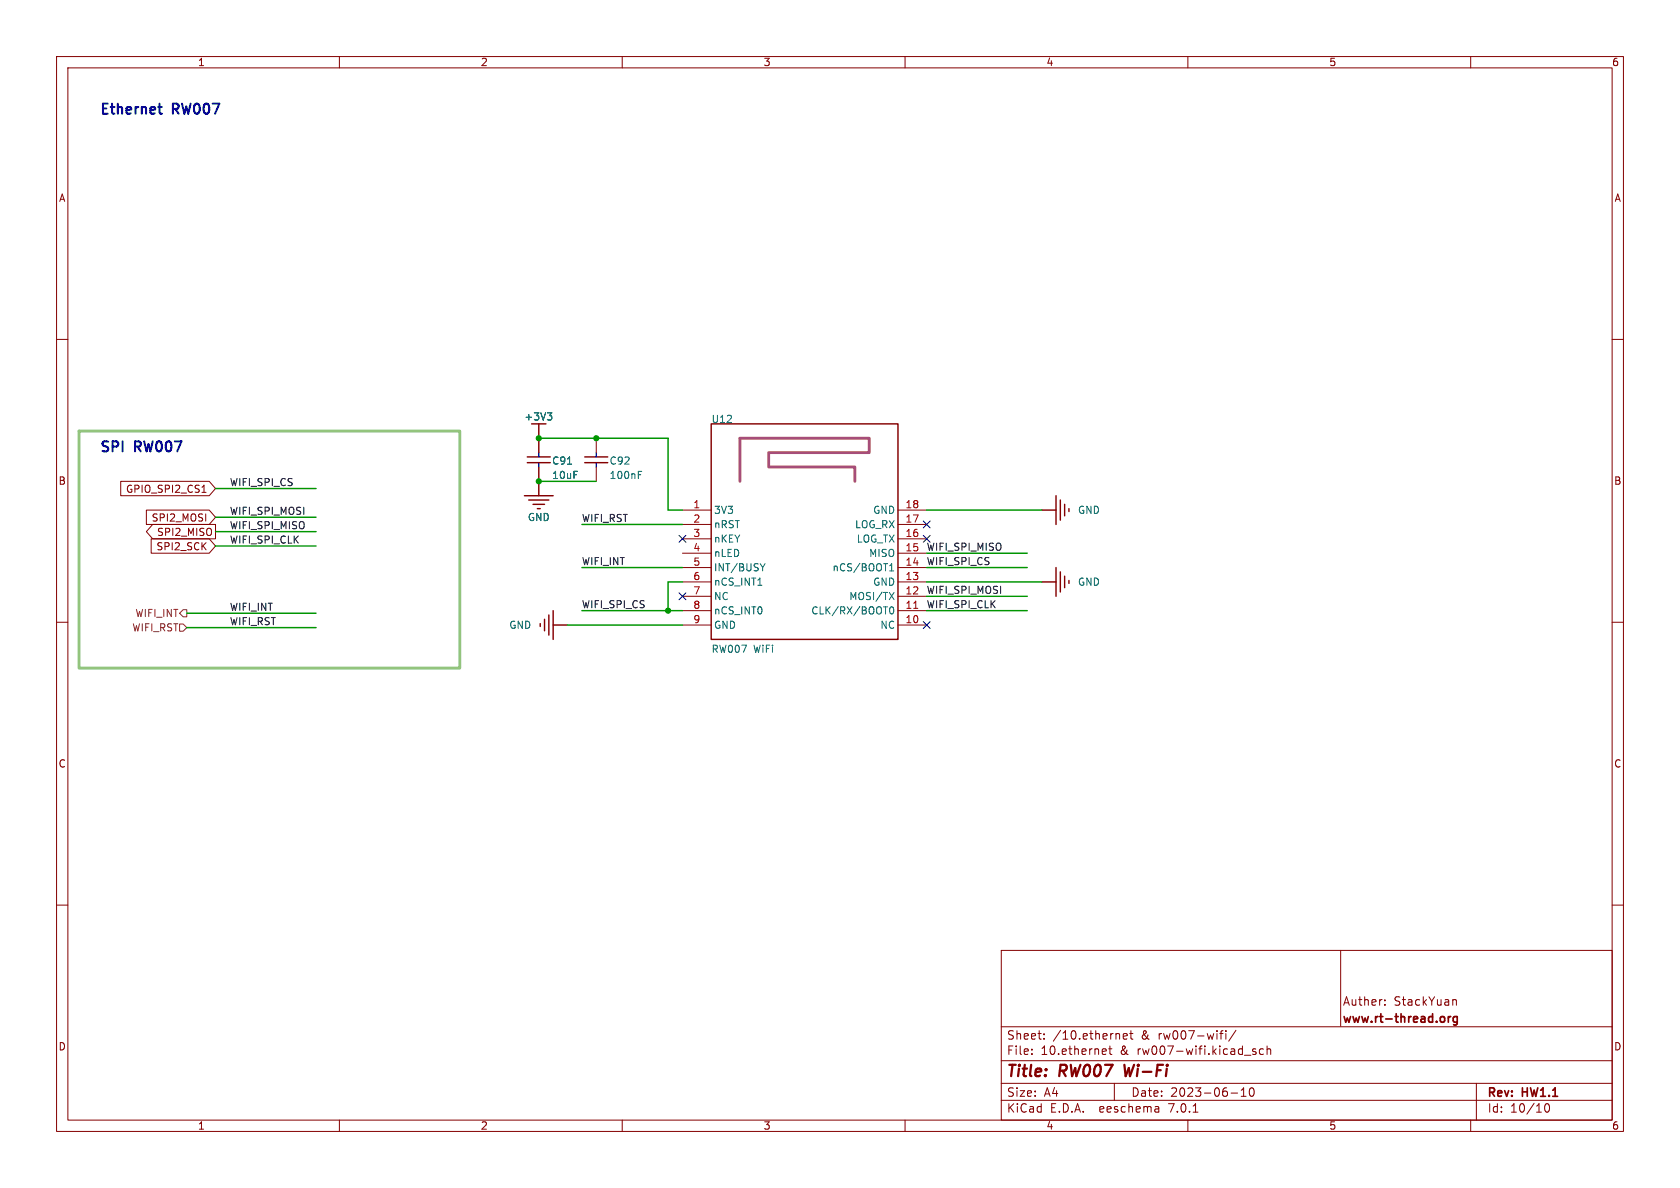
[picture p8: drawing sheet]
<svg xmlns="http://www.w3.org/2000/svg" width="297mm" height="210mm" viewBox="0 0 297 210" stroke-linecap="round" stroke-linejoin="round" font-family="sans-serif">
<defs><g id="words">
<g font-size="2.8" fill="#840000">
<text x="178" y="190.8">Title:</text>
<text x="187.4" y="190.8">RW007</text>
<text x="199.5" y="190.8">Wi-Fi</text>
</g>
<g font-size="2.5" fill="#0000c2">
<text x="17.8" y="20.3">Ethernet</text>
<text x="30.7" y="20.3">RW007</text>
<text x="17.8" y="80">SPI</text>
<text x="24" y="80">RW007</text>
</g>
<g font-size="2.1" fill="#840000">
<text x="237.4" y="177.9">Auther:</text>
<text x="246.4" y="177.9">StackYuan</text>
<text x="178" y="183.9">Sheet:</text>
<text x="186.2" y="183.9">/10.ethernet</text>
<text x="201.7" y="183.9">&amp;</text>
<text x="204.8" y="183.9">rw007-wifi/</text>
<text x="237.4" y="181.1">www.rt-thread.org</text>
<text x="178" y="186.6">File:</text>
<text x="184" y="186.6">10.ethernet</text>
<text x="198" y="186.6">&amp;</text>
<text x="201.1" y="186.6">rw007-wifi.kicad_sch</text>
<text x="178" y="196.8">KiCad</text>
<text x="178" y="194">Size:</text>
<text x="184.6" y="194">A4</text>
<text x="185.7" y="196.8">E.D.A.</text>
<text x="194.4" y="196.8">eeschema</text>
<text x="200" y="194">Date:</text>
<text x="206.7" y="196.8">7.0.1</text>
<text x="206.9" y="194">2023-06-10</text>
<text x="263" y="194.2">Rev:</text>
<text x="263" y="196.8">Id:</text>
<text x="267" y="196.8">10/10</text>
<text x="269.2" y="194.2">HW1.1</text>
</g>
<g font-size="1.8" fill="#840000">
<text x="35" y="11.8">1</text>
<text x="85" y="11.8">2</text>
<text x="135" y="11.8">3</text>
<text x="185" y="11.8">4</text>
<text x="235" y="11.8">5</text>
<text x="285" y="11.8">6</text>
<text x="10.4" y="35.8">A</text>
<text x="285.4" y="35.8">A</text>
<text x="10.3" y="85.8">B</text>
<text x="22.2" y="87.3">GPIO_SPI2_CS1</text>
<text x="285.3" y="85.8">B</text>
<text x="26.7" y="92.4">SPI2_MOSI</text>
<text x="27.6" y="94.9">SPI2_MISO</text>
<text x="27.5" y="97.4">SPI2_SCK</text>
<text x="10.3" y="135.8">C</text>
<text x="285.3" y="135.8">C</text>
<text x="10.3" y="185.8">D</text>
<text x="285.3" y="185.8">D</text>
<text x="35" y="199.8">1</text>
<text x="85" y="199.8">2</text>
<text x="135" y="199.8">3</text>
<text x="185" y="199.8">4</text>
<text x="235" y="199.8">5</text>
<text x="285" y="199.8">6</text>
</g>
<g font-size="1.8" fill="#006464">
<text x="92.6" y="74.5">+3V3</text>
<text x="125.7" y="74.9">U12</text>
<text x="97.5" y="82.3">C91</text>
<text x="107.7" y="82.3">C92</text>
<text x="97.5" y="84.8">10uF</text>
<text x="107.7" y="84.8">100nF</text>
<text x="93.3" y="92.3">GND</text>
<text x="126.2" y="91">3V3</text>
<text x="126.2" y="93.5">nRST</text>
<text x="151" y="93.5">LOG_RX</text>
<text x="154.2" y="91">GND</text>
<text x="190.5" y="91">GND</text>
<text x="126.2" y="96.1">nKEY</text>
<text x="126.2" y="98.6">nLED</text>
<text x="126.2" y="101.2">INT/BUSY</text>
<text x="147" y="101.2">nCS/BOOT1</text>
<text x="151.3" y="96.1">LOG_TX</text>
<text x="153.5" y="98.6">MISO</text>
<text x="126.2" y="103.7">nCS_INT1</text>
<text x="126.2" y="106.2">NC</text>
<text x="150" y="106.2">MOSI/TX</text>
<text x="154.2" y="103.7">GND</text>
<text x="190.5" y="103.7">GND</text>
<text x="90" y="111.3">GND</text>
<text x="126.2" y="108.8">nCS_INT0</text>
<text x="126.2" y="111.3">GND</text>
<text x="143.3" y="108.8">CLK/RX/BOOT0</text>
<text x="155.5" y="111.3">NC</text>
<text x="125.7" y="115.6">RW007</text>
<text x="133.2" y="115.6">WiFi</text>
</g>
<g font-size="1.8" fill="#0f0f0f">
<text x="40.6" y="86">WIFI_SPI_CS</text>
<text x="40.6" y="91.1">WIFI_SPI_MOSI</text>
<text x="40.6" y="93.6">WIFI_SPI_MISO</text>
<text x="102.9" y="92.4">WIFI_RST</text>
<text x="40.6" y="96.2">WIFI_SPI_CLK</text>
<text x="102.9" y="100">WIFI_INT</text>
<text x="163.8" y="97.4">WIFI_SPI_MISO</text>
<text x="163.8" y="100">WIFI_SPI_CS</text>
<text x="102.9" y="107.6">WIFI_SPI_CS</text>
<text x="163.8" y="105.1">WIFI_SPI_MOSI</text>
<text x="163.8" y="107.6">WIFI_SPI_CLK</text>
<text x="40.6" y="110.6">WIFI_RST</text>
<text x="40.6" y="108.1">WIFI_INT</text>
</g>
<g font-size="1.8" fill="#a90000">
<text x="122.5" y="89.9">1</text>
<text x="160" y="89.9">18</text>
<text x="122.5" y="92.5">2</text>
<text x="122.5" y="95">3</text>
<text x="160" y="95">16</text>
<text x="160" y="92.5">17</text>
<text x="122.5" y="97.5">4</text>
<text x="122.5" y="100.1">5</text>
<text x="160" y="100.1">14</text>
<text x="160" y="97.5">15</text>
<text x="122.5" y="102.6">6</text>
<text x="122.5" y="105.2">7</text>
<text x="122.5" y="107.7">8</text>
<text x="160" y="107.7">11</text>
<text x="160" y="105.2">12</text>
<text x="160" y="102.6">13</text>
<text x="122.5" y="110.2">9</text>
<text x="160" y="110.2">10</text>
</g>
<g font-size="1.8" fill="#725600">
<text x="23.3" y="111.8">WIFI_RST</text>
<text x="23.8" y="109.2">WIFI_INT</text>
</g>
</g></defs>
<g fill="none" stroke="#840000" stroke-width=".18">
<path d="M10 10h277v190h-277zM12 12h273v186h-273zM60 10v2M110 10v2M160 10v2M210 10v2M260 10v2M10 60h2M285 60h2M95.2 77.5v2.5M105.4 77.5v2.5M21.3 85.1h15.7l1.1 1.3-1.1 1.2h-15.7z"/>
<path d="M25.9 90.2h11.1l1.1 1.2-1.1 1.3h-11.1zM26.7 95.2h10.3l1.1 1.3-1.1 1.3h-10.3zM27 92.7h11.1v2.6h-11.1l-1.1-1.3zM35.7 87h.7M95.2 82.6v2.5M105.4 82.6v2.5M120.6 90.2h5.1M120.6 97.8h5.1M120.6 95.3h5.1M120.6 92.7h5.1M158.7 90.2h5.1M158.7 97.8h5.1"/>
<path d="M158.7 95.3h5.1M158.7 92.7h5.1M10 110h2M120.6 110.5h5.1M120.6 108h5.1M120.6 105.4h5.1M120.6 102.9h5.1M120.6 100.3h5.1M158.7 110.5h5.1M158.7 108h5.1M158.7 105.4h5.1M158.7 102.9h5.1"/>
<path d="M158.7 100.3h5.1M285 110h2M10 160h2M285 160h2M177 168h108v30h-108zM237 168v13.4M244.8 177.6v.1M244.8 176.8v.1M257 176.7l.4 .1 .1 .1v.8M60 198v2M110 198v2M160 198v2"/>
<path d="M177 194.5h108M177 191.5h108M177 187.5h108M177 181.5h108M182.4 186.3v.1M182.4 185.5v.1M184.6 183.6v.1M184.6 182.8v.1M195.1 185.4l.4 .1 .1 .3-.7 .1M195.5 186.3l-.4 .1M196 185.4h.6M196.2 184.9v1.3l.4 .2"/>
<path d="M197 191.5v3M198.6 183.2l.7-.1-.1-.3-.4-.1-.2 .2v.7h.6M199.7 182.7h.6M199.9 182.2v1.3l.4 .2M204.6 195.6l.3 .2v.8M204.9 196.5l-.5 .1M204.9 196h-.5M210 198v2M210.9 196.6h.9M215.6 182.7h.6M216.2 182.2l-.3 .2v1.3M216.7 182.2v.1"/>
<path d="M216.7 182.7v1M217.6 193.2h1.2M218.5 182.1l-1.3 2M219.4 193.8h.9M219.4 192.7l.5-.4v1.5M220 186.5h1.1M221 192.4l.2-.1a.81 .81 0 0 1 .6 .6 .81 .81 0 0 1-.3 .8l-.1 .1a.81 .81 0 0 1-.4-1.4zM222 185.5l-.4-.1-.2 .2 .1 .2 .5 .2v.3h-.6M223.4 185.5l-.5-.1-.3 .3v.4l.2 .2h.6M224 185.5l.2-.1 .4 .1v.9M224 184.9v1.5M260 198v2"/>
<path d="M261 191.5v6.5M273.3 195.2l.1-.1a.8 .8 0 0 1 .6 .8 .8 .8 0 0 1-.6 .7 .99 .99 0 0 1-.1-1.4z"/>
</g>
<path d="M198.8 188.2l.2 2" fill="none" stroke="#840000" stroke-width=".4"/>
<path d="M256 179.7v1M256.5 179.7l-.3 .1-.2 .2M257.6 179.8l-.4-.1-.3 .3v.4l.1 .2h.6M257.6 179.7v1.2l-.3 .3-.3-.1" fill="none" stroke="#840000" stroke-width=".3"/>
<g fill="none" stroke="#840000" stroke-width=".25">
<path d="M95.2 74.9v2.6M125.7 74.9h33v38.1h-33zM92.7 87.6h5.1M93.2 80.8h4.1M93.2 81.8h4.1M93.5 88.4h3.5M94.2 89.2h2.1M95 89.9h.5M95.2 85.1v2.5M103.4 80.8h4M103.4 81.8h4M184.1 90.2h2.6"/>
<path d="M186.7 87.6v5.1M187.5 88.4v3.5M188.2 89.2v2M189 89.9v.5M95.5 110.2v.5M96.3 109.5v2M97 108.7v3.6M97.8 108v5M97.8 110.5h2.5M184.1 102.9h2.6M186.7 100.3v5.1M187.5 101.1v3.5"/>
<path d="M188.2 101.9v2M189 102.6v.5"/>
</g>
<path d="M96.8 73h.7l-.4 .5M97.3 73.5l.2 .2v.3l-.2 .2M112.8 83.3h.7M135.2 99.6l-.4 .7M156.2 107.3h.7M157.2 104.7l.9 1.3M157.3 100.9h.7M157.3 100l.3-.4v1.3M157.4 107.4l.2-.1a.68 .68 0 0 1 .4 .6 .68 .68 0 0 1-.4 .6l-.2-.1-.1-.3zM158.1 104.7l-.9 1.3" fill="none" stroke="#006464" stroke-width=".18"/>
<path d="M95.2 80v.8M95.2 81.8v.8M105.4 80v.8M105.4 81.8v.8" fill="none" stroke="#00f" stroke-width=".25"/>
<path d="M130.8 85.1v-7.6h22.9v2.5h-17.8v2.6h15.2v2.5" fill="none" stroke="#a64d79" stroke-width=".51"/>
<path d="M161.5 107.5h.8" fill="none" stroke="#a90000" stroke-width=".18"/>
<path d="M31.7 110.3h.7l.6 .6-.6 .7h-.7zM32.4 107.8h.6v1.2h-.6l-.7-.6z" fill="none" stroke="#725600" stroke-width=".18"/>
<path d="M14 76.2h67.3v41.9h-67.3z" fill="none" stroke="#93c47d" stroke-width=".51"/>
<g fill="none" stroke="#009600" stroke-width=".25">
<path d="M95.2 77.5h22.9v12.7h2.5M38.1 91.4h17.8M38.1 94h17.8M38.1 86.4h17.8M38.1 96.5h17.8M95.2 85.1h10.2M102.9 92.7h17.7M163.8 90.2h20.3M163.8 97.8h17.8M33 108.4h22.9M33 110.9h22.9M100.3 110.5h20.3"/>
<path d="M102.9 100.3h17.7M102.9 108h17.7M120.6 102.9h-2.5v5.1M163.8 100.3h17.8M163.8 108h17.8M163.8 102.9h20.3M163.8 105.4h17.8"/>
</g>
<path d="M120 94.6l1.3 1.3M121.3 94.6l-1.3 1.3M163.2 92.1l1.2 1.2M163.2 94.6l1.2 1.3M164.4 92.1l-1.2 1.2M164.4 94.6l-1.2 1.3M120 104.8l1.3 1.2M121.3 104.8l-1.3 1.2M163.2 109.9l1.2 1.2M164.4 109.9l-1.2 1.2" fill="none" stroke="#000084" stroke-width=".18"/>
<g fill="#009600" stroke="#009600" stroke-width=".18">
<circle cx="95.2" cy="85.1" r=".46"/>
<circle cx="105.4" cy="77.5" r=".46"/>
<circle cx="95.2" cy="77.5" r=".46"/>
<circle cx="118.1" cy="108" r=".46"/>
</g>
<use href="#words"/>
</svg>
